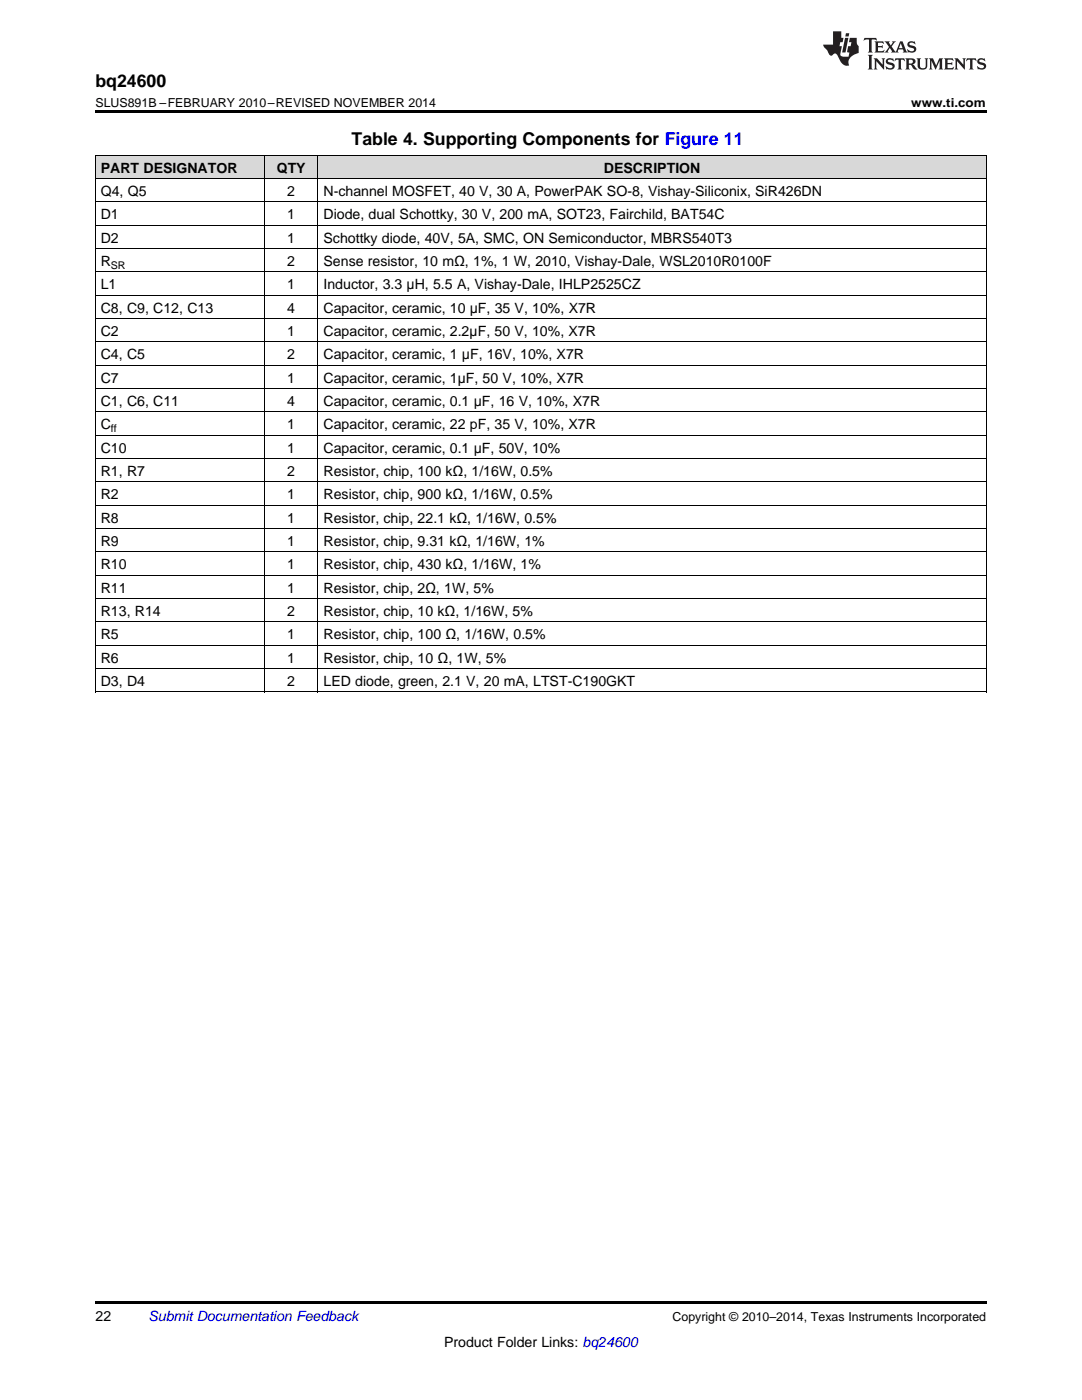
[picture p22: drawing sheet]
<svg xmlns="http://www.w3.org/2000/svg" width="216mm" height="279mm" viewBox="0 0 216 279" stroke-linecap="round" stroke-linejoin="round" font-family="sans-serif">
<defs><g id="words">
<g font-size="3.5">
<text x="19" y="17.3">bq24600</text>
<text x="70.2" y="28.9">Table 4. Supporting Components for Figure 11</text>
</g>
<g font-size="2.8">
<text x="20.1" y="34.4">PART DESIGNATOR</text>
<text x="55.2" y="34.4">QTY</text>
<text x="120.5" y="34.4">DESCRIPTION</text>
<text x="20.1" y="39.1">Q4, Q5</text>
<text x="57.3" y="39.1">2</text>
<text x="64.6" y="39.1">N-channel MOSFET, 40 V, 30 A, PowerPAK SO-8, Vishay-Siliconix, SiR426DN</text>
<text x="20.1" y="43.7">D1</text>
<text x="57.3" y="43.7">1</text>
<text x="64.6" y="43.7">Diode, dual Schottky, 30 V, 200 mA, SOT23, Fairchild, BAT54C</text>
<text x="20.1" y="48.4">D2</text>
<text x="20.1" y="53.1">R</text>
<text x="57.3" y="48.4">1</text>
<text x="57.3" y="53.1">2</text>
<text x="64.6" y="48.4">Schottky diode, 40V, 5A, SMC, ON Semiconductor, MBRS540T3</text>
<text x="64.6" y="53.1">Sense resistor, 10 mΩ, 1%, 1 W, 2010, Vishay-Dale, WSL2010R0100F</text>
<text x="20.1" y="57.7">L1</text>
<text x="57.3" y="57.7">1</text>
<text x="64.6" y="57.7">Inductor, 3.3 μH, 5.5 A, Vishay-Dale, IHLP2525CZ</text>
<text x="20.1" y="62.4">C8, C9, C12, C13</text>
<text x="57.3" y="62.4">4</text>
<text x="64.6" y="62.4">Capacitor, ceramic, 10 μF, 35 V, 10%, X7R</text>
<text x="20.1" y="67">C2</text>
<text x="20.1" y="71.7">C4, C5</text>
<text x="57.3" y="67">1</text>
<text x="57.3" y="71.7">2</text>
<text x="64.6" y="67">Capacitor, ceramic, 2.2µF, 50 V, 10%, X7R</text>
<text x="64.6" y="71.7">Capacitor, ceramic, 1 μF, 16V, 10%, X7R</text>
<text x="20.1" y="76.3">C7</text>
<text x="57.3" y="76.3">1</text>
<text x="64.6" y="76.3">Capacitor, ceramic, 1µF, 50 V, 10%, X7R</text>
<text x="20.1" y="81">C1, C6, C11</text>
<text x="57.3" y="81">4</text>
<text x="64.6" y="81">Capacitor, ceramic, 0.1 μF, 16 V, 10%, X7R</text>
<text x="20.1" y="85.7">C</text>
<text x="57.3" y="85.7">1</text>
<text x="64.6" y="85.7">Capacitor, ceramic, 22 pF, 35 V, 10%, X7R</text>
<text x="20.1" y="90.3">C10</text>
<text x="20.1" y="95">R1, R7</text>
<text x="57.3" y="90.3">1</text>
<text x="57.3" y="95">2</text>
<text x="64.6" y="90.3">Capacitor, ceramic, 0.1 μF, 50V, 10%</text>
<text x="64.6" y="95">Resistor, chip, 100 kΩ, 1/16W, 0.5%</text>
<text x="20.1" y="99.6">R2</text>
<text x="57.3" y="99.6">1</text>
<text x="64.6" y="99.6">Resistor, chip, 900 kΩ, 1/16W, 0.5%</text>
<text x="20.1" y="104.3">R8</text>
<text x="57.3" y="104.3">1</text>
<text x="64.6" y="104.3">Resistor, chip, 22.1 kΩ, 1/16W, 0.5%</text>
<text x="20.1" y="108.9">R9</text>
<text x="20.1" y="113.6">R10</text>
<text x="57.3" y="108.9">1</text>
<text x="57.3" y="113.6">1</text>
<text x="64.6" y="108.9">Resistor, chip, 9.31 kΩ, 1/16W, 1%</text>
<text x="64.6" y="113.6">Resistor, chip, 430 kΩ, 1/16W, 1%</text>
<text x="20.1" y="118.3">R11</text>
<text x="57.3" y="118.3">1</text>
<text x="64.6" y="118.3">Resistor, chip, 2Ω, 1W, 5%</text>
<text x="20.1" y="122.9">R13, R14</text>
<text x="57.3" y="122.9">2</text>
<text x="64.6" y="122.9">Resistor, chip, 10 kΩ, 1/16W, 5%</text>
<text x="20.1" y="127.6">R5</text>
<text x="57.3" y="127.6">1</text>
<text x="64.6" y="127.6">Resistor, chip, 100 Ω, 1/16W, 0.5%</text>
<text x="20.1" y="132.2">R6</text>
<text x="20.1" y="136.9">D3, D4</text>
<text x="57.3" y="132.2">1</text>
<text x="57.3" y="136.9">2</text>
<text x="64.6" y="132.2">Resistor, chip, 10 Ω, 1W, 5%</text>
<text x="64.6" y="136.9">LED diode, green, 2.1 V, 20 mA, LTST-C190GKT</text>
<text x="19" y="263.6">22</text>
<text x="88.6" y="268.9">Product Folder Links: bq24600</text>
</g>
<text font-size="2.8" fill="#0000c8" x="29.6" y="263.6">Submit Documentation Feedback</text>
<g font-size="2.5">
<text x="19" y="21.4">SLUS891B –FEBRUARY 2010–REVISED NOVEMBER 2014</text>
<text x="181.8" y="21.4">www.ti.com</text>
<text x="134.2" y="263.6">Copyright © 2010–2014, Texas Instruments Incorporated</text>
</g>
<g font-size="2.1">
<text x="22.1" y="53.6">SR</text>
<text x="22.1" y="86.2">ff</text>
</g>
</g></defs>
<g fill="#d8d8d8">
<path d="M19 31h33.8v4.7h-33.8z"/>
<path d="M52.8 31h10.7v4.7h-10.7z"/>
<path d="M63.5 31h133.3v4.7h-133.3z"/>
</g>
<path d="M19 22h177.8v.5h-177.8zM19 259.7h177.8v.5h-177.8z" fill="#000"/>
<g fill="none" stroke="#000" stroke-width=".2">
<path d="M19 35.6h177.8M19 31h177.8M19.1 31v107.1M52.8 31v107.1M63.4 31v107.1M196.8 31v107.1M19 58.9h177.8M19 54.3h177.8M19 49.6h177.8M19 45h177.8M19 40.3h177.8M19 77.6h177.8"/>
<path d="M19 72.9h177.8M19 68.2h177.8M19 63.6h177.8M19 96.2h177.8M19 91.5h177.8M19 86.9h177.8M19 82.2h177.8M19 119.5h177.8M19 114.8h177.8M19 110.2h177.8M19 105.5h177.8M19 100.8h177.8"/>
<path d="M19 138.1h177.8M19 133.4h177.8M19 128.8h177.8M19 124.1h177.8"/>
</g>
<g fill="#231f20">
<path d="M172.5 7.6l-.1 .5 .4-.2h.6v.1v2.1l-.2 .4h.9l-.2-.4v-2.1l.1-.1h.5l.5 .2-.2-.5zM174.5 8.3l.2 .3v1.5l-.2 .4h1.8l.2-.6a1.04 1.04 0 0 1-1.3 .2v-.7h.6l.3 .2v-.6l-.3 .2h-.6v-.6l.8-.1 .4 .3-.2-.5zM176.5 8.3l.9 1.1-.9 1.1h.8l-.2-.2 .4-.7 .5 .7-.2 .2h1.5l-.2-.2 .2-.4h.9l.1 .4-.2 .2h1l-.3-.3-.7-1.9h-.5l-.9 2-.8-1 .9-1h-.8l.1 .3-.4 .5-.3-.6 .1-.2zM179.7 8.6l.4 1h-.7zM181.3 8.4a.63 .63 0 0 0-.2 .7 .63 .63 0 0 0 .6 .4l.6 .2 .1 .2a.75 .75 0 0 1-.7 .4 .75 .75 0 0 1-.6-.5l.1 .7 .1-.1a1.11 1.11 0 0 0 1.5-.6 1.13 1.13 0 0 0-1.2-.8l-.1-.4a1.04 1.04 0 0 1 1.2 .2l-.2-.5-.2 .1-.4-.2zM173.2 10.9l.2 .4v2.2l-.2 .4h1l-.3-.4v-2.2l.3-.4zM174.3 11.6l.3 .4v1.5l-.3 .4h.8l-.2-.4v-1.3l1.5 1.7v-1.9l.2-.4h-.7l.2 .4v.9l-1.1-1.3zM177 11.8a.62 .62 0 0 0-.2 .7 .62 .62 0 0 0 .6 .4l.6 .1 .1 .3a.76 .76 0 0 1-.7 .3 .76 .76 0 0 1-.7-.4l.2 .7 .1-.1a1.11 1.11 0 0 0 1.5-.6 1.13 1.13 0 0 0-1.2-.8l-.1-.4a1.04 1.04 0 0 1 1.2 .2l-.2-.6-.2 .1-.5-.1zM178.7 11.6l-.2 .6a.61 .61 0 0 1 .8-.3v1.6l-.2 .4h.9l-.2-.4v-1.6a.63 .63 0 0 1 .7 .3l-.1-.6zM180.6 11.6l.3 .4v1.5l-.3 .4h1l-.2-.2-.1-.8 .6 .2a.76 .76 0 0 0 1.2 .7l-1-1a.58 .58 0 0 0 .6-.5 .58 .58 0 0 0-.5-.6zM181.4 11.9h.1a.45 .45 0 0 1 .5 .1 .45 .45 0 0 1 .1 .5l-.8 .2zM182.9 11.6l.2 .2a2.17 2.17 0 0 0 .3 1.9 .99 .99 0 0 0 1.6-.6v-1.1l.2-.4h-.7l.2 .2a1.92 1.92 0 0 1-.2 1.8 .6 .6 0 0 1-.9-.5v-1.1l.2-.4zM185.4 11.6l.2 .4v1.5l-.2 .4h.7l-.2-.4v-1.4l.8 1.8 .8-1.8v1.4l-.2 .4h.9l-.2-.4v-1.5l.2-.4h-.8l-.6 1.5-.6-1.5zM188.4 11.6l.2 .4v1.5l-.2 .4h1.8l.1-.6a1.04 1.04 0 0 1-1.2 .1v-.6h.5l.4 .2v-.6l-.4 .2h-.5v-.7h.8l.3 .3-.1-.6zM190.5 11.6l.2 .4v1.5l-.2 .4h.7l-.2-.4v-1.3l1.5 1.7v-1.9l.2-.4h-.7l.2 .4v.9l-1.1-1.3zM192.9 11.6l-.1 .6a.61 .61 0 0 1 .7-.3l.1 1.6-.3 .4h1l-.3-.4 .1-1.6a.63 .63 0 0 1 .7 .3l-.1-.6zM195.2 11.8a.62 .62 0 0 0-.2 .7 .62 .62 0 0 0 .6 .4l.6 .1 .1 .3a.76 .76 0 0 1-.7 .3 .76 .76 0 0 1-.6-.4l.1 .7 .1-.1a1.11 1.11 0 0 0 1.6-.6 1.13 1.13 0 0 0-1.3-.8l-.1-.4a1.04 1.04 0 0 1 1.2 .2l-.1-.6-.2 .1-.5-.1z"/>
<path d="M166.2 6.3v2.6h-1.9v.4l.8 .9a.91 .91 0 0 0 1 .8 .56 .56 0 0 1 .5-.3 .56 .56 0 0 1 .5 .3l.4 .8a1.53 1.53 0 0 0 1.9 1.2 1.54 1.54 0 0 1 1-2.1l.9-.3v-1.4a1.52 1.52 0 0 1-.4-1.6h-1.3l-.2 .8h.5l-.2 .8h-.5l-.1 1v.2l.4 .1-.2 .8a1.93 1.93 0 0 1-1.6-.3l.3-1.8h-.5l.2-.8h.4l.2-.8h-.4v-1.3zM168.6 7.6l-.6 2.9h.7l.6-2.9zM168.8 6.6l-.1 .7h.6l.2-.7z"/>
</g>
<use href="#words"/>
</svg>
